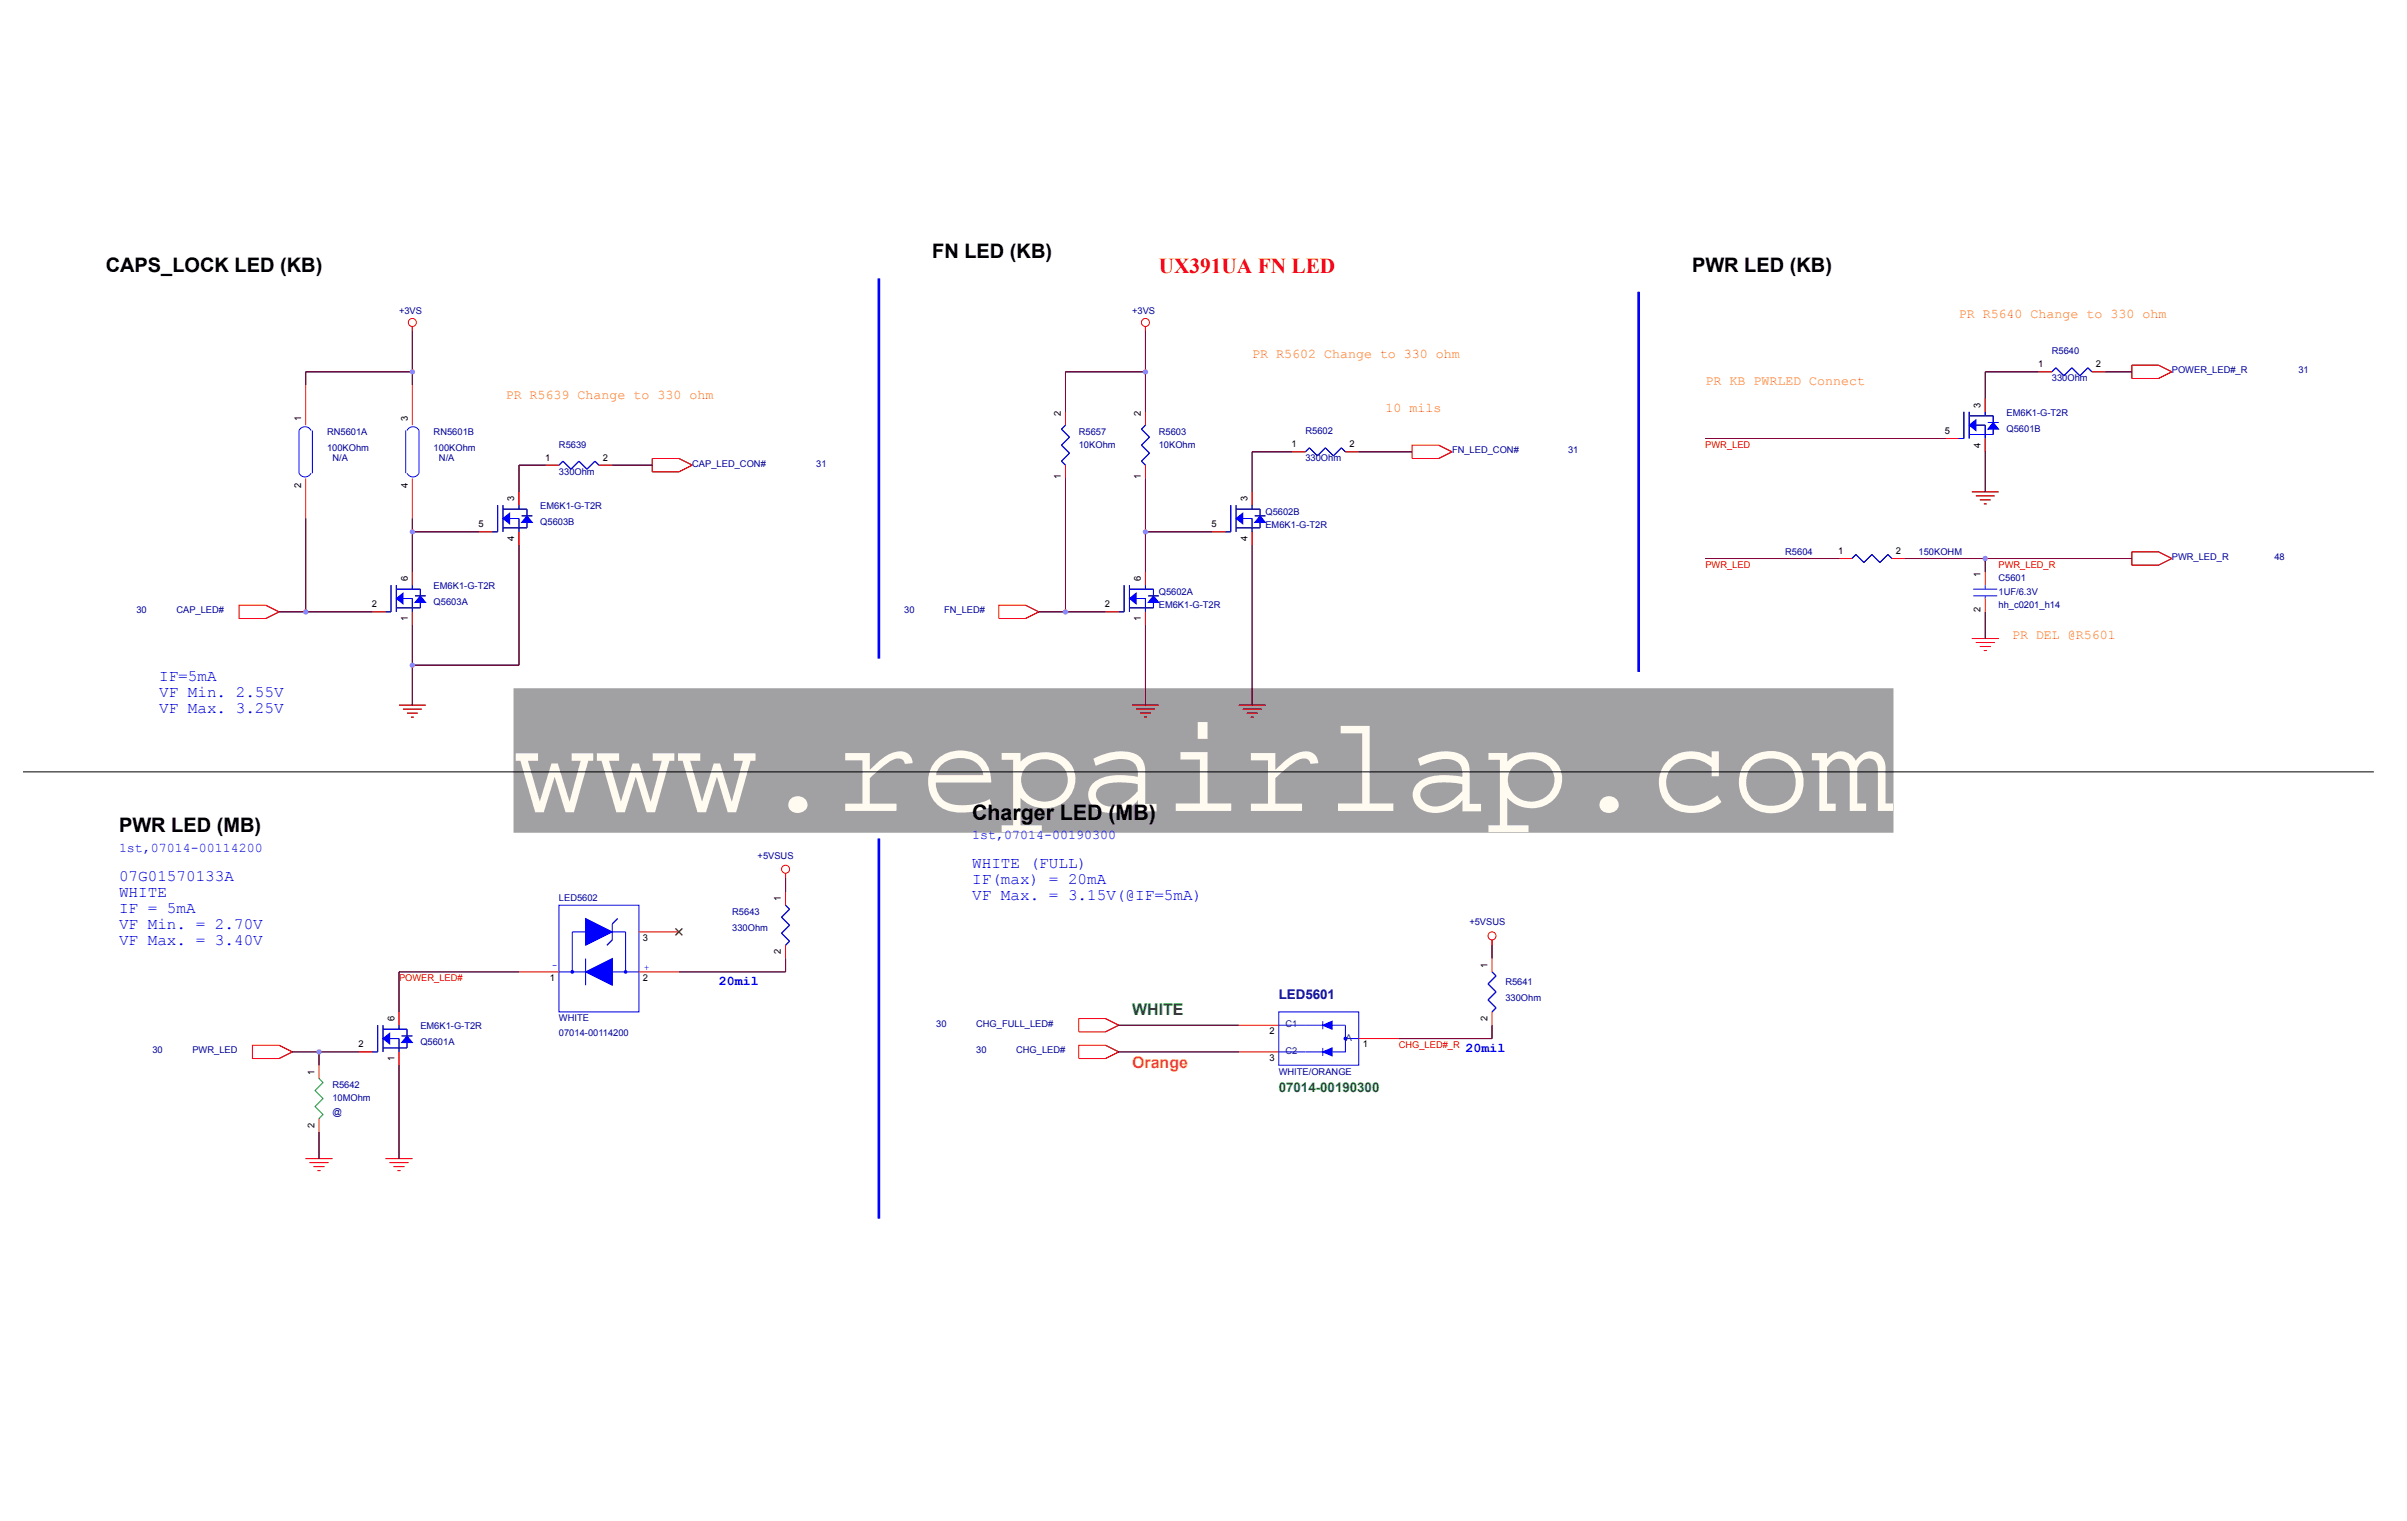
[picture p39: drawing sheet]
<svg xmlns="http://www.w3.org/2000/svg" width="220mm" height="139mm" viewBox="0 0 220 139" stroke-linecap="round" stroke-linejoin="round" font-family="sans-serif">
<defs><g id="words">
<text font-size="12.3" fill="#fffbf0" x="46.9" y="74">www.repairlap.com</text>
<text font-size="1.9" fill="#f00" x="105.8" y="24.9">UX391UA FN LED</text>
<text font-size="1.9" x="88.8" y="74.9">Charger LED (MB)</text>
<g font-size="1.8">
<text x="85.1" y="23.6">FN LED (KB)</text>
<text x="9.7" y="24.8">CAPS_LOCK LED (KB)</text>
<text x="154.5" y="24.8">PWR LED (KB)</text>
<text x="10.9" y="75.9">PWR LED (MB)</text>
</g>
<g font-size="1.5" fill="#00f">
<text x="14.5" y="62.2">IF=5mA</text>
<text x="14.5" y="63.7">VF Min. 2.55V</text>
<text x="14.5" y="65.1">VF Max. 3.25V</text>
<text x="10.9" y="80.4">07G01570133A</text>
<text x="10.9" y="81.9">WHITE</text>
<text x="10.9" y="83.4">IF = 5mA</text>
<text x="88.8" y="79.2">WHITE (FULL)</text>
<text x="88.8" y="80.7">IF(max) = 20mA</text>
<text x="88.8" y="82.2">VF Max. = 3.15V(@IF=5mA)</text>
<text x="10.9" y="84.8">VF Min. = 2.70V</text>
<text x="10.9" y="86.3">VF Max. = 3.40V</text>
</g>
<text font-size="1.5" fill="#008000" x="103.4" y="92.6">WHITE</text>
<text font-size="1.5" fill="#ff8000" x="103.4" y="97.5">Orange</text>
<g font-size="1.2" fill="#ff8000">
<text x="178.9" y="29.1">PR R5640 Change to 330 ohm</text>
<text x="114.4" y="32.7">PR R5602 Change to 330 ohm</text>
<text x="155.8" y="35.2">PR KB PWRLED Connect</text>
<text x="46.2" y="36.4">PR R5639 Change to 330 ohm</text>
<text x="126.5" y="37.6">10 mils</text>
<text x="183.8" y="58.3">PR DEL @R5601</text>
</g>
<g font-size="1.2" fill="#00f">
<text x="10.9" y="77.8">1st,07014-00114200</text>
<text x="88.8" y="76.6">1st,07014-00190300</text>
<text x="65.7" y="89.9">20mil</text>
<text x="133.8" y="96">20mil</text>
</g>
<text font-size="1.2" fill="#0000a0" x="116.8" y="91.2">LED5601</text>
<text font-size="1.2" fill="#008000" x="116.8" y="99.7">07014-00190300</text>
<g font-size=".9" fill="#0000a0">
<text x="36.4" y="28.7">+3VS</text>
<text x="103.4" y="28.7">+3VS</text>
<text x="187.4" y="32.4">R5640</text>
<text x="187.4" y="34.8">330Ohm</text>
<text x="198.3" y="34.1">POWER_LED#_R</text>
<text x="209.9" y="34.1">31</text>
<text x="29.9" y="39.7">RN5601A</text>
<text x="29.9" y="41.1">100KOhm</text>
<text x="39.6" y="39.7">RN5601B</text>
<text x="39.6" y="41.1">100KOhm</text>
<text x="51" y="40.9">R5639</text>
<text x="98.5" y="39.7">R5657</text>
<text x="98.5" y="40.9">10KOhm</text>
<text x="105.8" y="39.7">R5603</text>
<text x="105.8" y="40.9">10KOhm</text>
<text x="119.2" y="39.7">R5602</text>
<text x="132.6" y="41.4">FN_LED_CON#</text>
<text x="143.2" y="41.4">31</text>
<text x="183.3" y="39.4">Q5601B</text>
<text x="183.3" y="38">EM6K1-G-T2R</text>
<text x="30.4" y="42.1">N/A</text>
<text x="40.1" y="42.1">N/A</text>
<text x="49.3" y="47.9">Q5603B</text>
<text x="49.3" y="46.5">EM6K1-G-T2R</text>
<text x="51" y="43.3">330Ohm</text>
<text x="63.2" y="42.6">CAP_LED_CON#</text>
<text x="74.5" y="42.6">31</text>
<text x="115.6" y="47">Q5602B</text>
<text x="119.2" y="42.1">330Ohm</text>
<text x="39.6" y="53.8">EM6K1-G-T2R</text>
<text x="115.6" y="48.2">EM6K1-G-T2R</text>
<text x="163" y="50.6">R5604</text>
<text x="175.2" y="50.6">150KOHM</text>
<text x="182.5" y="53.1">C5601</text>
<text x="198.3" y="51.1">PWR_LED_R</text>
<text x="207.7" y="51.1">48</text>
<text x="12.5" y="56">30</text>
<text x="16.1" y="56">CAP_LED#</text>
<text x="39.6" y="55.2">Q5603A</text>
<text x="82.6" y="56">30</text>
<text x="86.2" y="56">FN_LED#</text>
<text x="105.8" y="54.3">Q5602A</text>
<text x="105.8" y="55.5">EM6K1-G-T2R</text>
<text x="182.5" y="54.3">1UF/6.3V</text>
<text x="182.5" y="55.5">hh_c0201_h14</text>
<text x="51" y="82.3">LED5602</text>
<text x="66.9" y="83.5">R5643</text>
<text x="69.2" y="78.4">+5VSUS</text>
<text x="66.9" y="85">330Ohm</text>
<text x="134.2" y="84.5">+5VSUS</text>
<text x="137.5" y="89.9">R5641</text>
<text x="38.4" y="95.4">Q5601A</text>
<text x="38.4" y="94">EM6K1-G-T2R</text>
<text x="51" y="93.2">WHITE</text>
<text x="51" y="94.6">07014-00114200</text>
<text x="85.5" y="93.7">30</text>
<text x="89.2" y="93.7">CHG_FULL_LED#</text>
<text x="137.5" y="91.4">330Ohm</text>
<text x="13.9" y="96.2">30</text>
<text x="17.6" y="96.2">PWR_LED</text>
<text x="30.4" y="99.3">R5642</text>
<text x="30.4" y="100.5">10MOhm</text>
<text x="30.4" y="101.8">@</text>
<text x="89.2" y="96.2">30</text>
<text x="92.8" y="96.2">CHG_LED#</text>
<text x="116.8" y="98.1">WHITE/ORANGE</text>
</g>
<g font-size=".9">
<text x="186.1" y="33.5">1</text>
<text x="191.4" y="33.5">2</text>
<text x="27.5" y="38.4" transform="rotate(-90 27.5 38.4)">1</text>
<text x="37.2" y="38.4" transform="rotate(-90 37.2 38.4)">3</text>
<text x="96.9" y="38" transform="rotate(-90 96.9 38)">2</text>
<text x="104.2" y="38" transform="rotate(-90 104.2 38)">2</text>
<text x="118" y="40.8">1</text>
<text x="123.2" y="40.8">2</text>
<text x="177.6" y="39.6">5</text>
<text x="180.9" y="40.9" transform="rotate(-90 180.9 40.9)">4</text>
<text x="180.9" y="37.2" transform="rotate(-90 180.9 37.2)">3</text>
<text x="27.5" y="44.5" transform="rotate(-90 27.5 44.5)">2</text>
<text x="37.2" y="44.5" transform="rotate(-90 37.2 44.5)">4</text>
<text x="47" y="45.8" transform="rotate(-90 47 45.8)">3</text>
<text x="49.8" y="42">1</text>
<text x="55.1" y="42">2</text>
<text x="96.9" y="43.7" transform="rotate(-90 96.9 43.7)">1</text>
<text x="104.2" y="43.7" transform="rotate(-90 104.2 43.7)">1</text>
<text x="113.9" y="45.8" transform="rotate(-90 113.9 45.8)">3</text>
<text x="37.2" y="53.1" transform="rotate(-90 37.2 53.1)">6</text>
<text x="43.7" y="48.1">5</text>
<text x="47" y="49.4" transform="rotate(-90 47 49.4)">4</text>
<text x="104.2" y="53.1" transform="rotate(-90 104.2 53.1)">6</text>
<text x="110.7" y="48.1">5</text>
<text x="113.9" y="49.4" transform="rotate(-90 113.9 49.4)">4</text>
<text x="167.9" y="50.6">1</text>
<text x="173.1" y="50.6">2</text>
<text x="180.9" y="52.6" transform="rotate(-90 180.9 52.6)">1</text>
<text x="34" y="55.4">2</text>
<text x="37.2" y="56.7" transform="rotate(-90 37.2 56.7)">1</text>
<text x="100.9" y="55.4">2</text>
<text x="104.2" y="56.7" transform="rotate(-90 104.2 56.7)">1</text>
<text x="180.9" y="55.9" transform="rotate(-90 180.9 55.9)">2</text>
<text x="71.3" y="82.3" transform="rotate(-90 71.3 82.3)">1</text>
<text x="50.2" y="89.5">1</text>
<text x="58.7" y="89.5">2</text>
<text x="58.7" y="85.9">3</text>
<text x="71.3" y="87.1" transform="rotate(-90 71.3 87.1)">2</text>
<text x="135.8" y="88.4" transform="rotate(-90 135.8 88.4)">1</text>
<text x="32.7" y="95.6">2</text>
<text x="36" y="93.2" transform="rotate(-90 36 93.2)">6</text>
<text x="115.9" y="94.4">2</text>
<text x="124.5" y="95.6">1</text>
<text x="135.8" y="93.2" transform="rotate(-90 135.8 93.2)">2</text>
<text x="28.7" y="98.1" transform="rotate(-90 28.7 98.1)">1</text>
<text x="36" y="96.9" transform="rotate(-90 36 96.9)">1</text>
<text x="115.9" y="96.8">3</text>
<text x="28.7" y="103" transform="rotate(-90 28.7 103)">2</text>
</g>
<g font-size=".9" fill="#f00">
<text x="155.7" y="40.9">PWR_LED</text>
<text x="155.7" y="51.8">PWR_LED</text>
<text x="182.5" y="51.8">PWR_LED_R</text>
<text x="36.4" y="89.6">POWER_LED#</text>
<text x="127.7" y="95.7">CHG_LED#_R</text>
</g>
<g font-size=".9" fill="#00f">
<text x="50.9" y="87.9" transform="rotate(-180 50.9 87.9)">-</text>
<text x="59.3" y="88.1" transform="rotate(-180 59.3 88.1)">+</text>
</g>
<g font-size=".9" fill="#004080">
<text x="117.4" y="93.8">C1</text>
<text x="122.9" y="95">A</text>
<text x="117.4" y="96.2">C2</text>
</g>
</g></defs>
<path d="M46.9 62.9h126v13.1h-126z" fill="#a1a1a3" stroke="#a1a1a3" stroke-width=".09"/>
<path d="M51 88.7h2.5M55.9 88.7h2.5" fill="none" stroke="#00f" stroke-width=".09"/>
<path d="M53.5 83.9l2.4 1.2-2.4 1.2z" fill="#00f"/>
<path d="M53.5 83.9l2.4 1.2-2.4 1.2zM53.5 85.1h-1.2v3.6M53.5 87.5v2.4M55.9 85.1h1.2v3.6M55.9 84.3v1.5" fill="none" stroke="#00f" stroke-width=".09"/>
<circle cx="57.1" cy="88.7" r=".12" fill="#00f"/>
<circle cx="57.1" cy="88.7" r=".12" fill="none" stroke="#00f" stroke-width=".09"/>
<circle cx="52.3" cy="88.7" r=".12" fill="#00f"/>
<circle cx="52.3" cy="88.7" r=".12" fill="none" stroke="#00f" stroke-width=".09"/>
<path d="M53.5 88.7l2.4-1.2v2.4z" fill="#00f"/>
<path d="M179.4 37.6v2.4h-.5M179.8 37.6v2.4M51 82.6h7.4v9.8h-7.4zM53.5 88.7l2.4-1.2v2.4zM55.9 85.8l-.5 .5M56.4 83.9l-.5 .4" fill="none" stroke="#00f" stroke-width=".09"/>
<path d="M178.9 40h.5zM55.4 86.3l.5-.5zM55.9 84.3l.5-.4zM61.7 85.4l.6-.6zM61.7 84.8l.6 .6z" fill="#000"/>
<path d="M47.4 88.7h3.6M58.4 88.7h3.6M58.4 85.1h3.6" fill="none" stroke="#f00" stroke-width=".09"/>
<path d="M61.7 84.8l.6 .6M62.3 84.8l-.6 .6" fill="none" stroke="#804000" stroke-width=".09"/>
<path d="M179.4 37.6v2.4M179.8 37.6v2.4" fill="none" stroke="#000" stroke-width=".09"/>
<path d="M179.8 38.8l.7-.5v1z" fill="#00f"/>
<path d="M179.8 38.8l.7-.5v1zM179.8 39.7h1.5M180.5 38.8h.8v1.2M181.3 37.6v.4h-1.5" fill="none" stroke="#00f" stroke-width=".09"/>
<path d="M179.8 38h1.5zM179.8 39.7h1.5zM180.5 38.8h.8zM181.3 38.8v1.2zM181.3 37.6v.4z" fill="#000"/>
<path d="M182 38.6l.5 .6h-1z" fill="#00f"/>
<path d="M37 39.3v3.9M37.2 39.3a.61 .61 0 0 1 .5-.3 .61 .61 0 0 1 .6 .3v3.9a.61 .61 0 0 1-.6 .3 .61 .61 0 0 1-.5-.3M181.3 38h.7v.6M181.5 38.6h1M182 38.6l.5 .6h-1zM182 39.2v.5h-.7M45.4 46.1v2.5h-.4M45.9 46.1v2.5" fill="none" stroke="#00f" stroke-width=".09"/>
<path d="M181.3 39.7h.7zM181.3 38h.7zM181.3 36.4v1.2zM181.5 38.6h1zM182 39.2v.5zM182 38v.6zM45 48.6h.4zM177.7 40h1.2zM181.3 40v1.2z" fill="#000"/>
<path d="M37.7 35.2v3.6M181.3 36.4v1.2M37.7 43.7v3.6M177.7 40h1.2M181.3 40v1.2" fill="none" stroke="#f00" stroke-width=".09"/>
<path d="M45.4 46.1v2.5M45.9 46.1v2.5" fill="none" stroke="#000" stroke-width=".09"/>
<path d="M45.9 47.3l.6-.5v1z" fill="#00f"/>
<path d="M45.9 47.3l.6-.5v1zM45.9 48.2h1.5M46.5 47.3h.9v1.3M47.4 46.1v.4h-1.5" fill="none" stroke="#00f" stroke-width=".09"/>
<path d="M45.9 46.5h1.5zM45.9 48.2h1.5zM46.5 47.3h.9zM47.4 47.3v1.3zM47.4 46.1v.4z" fill="#000"/>
<path d="M48.1 47.1l.5 .6h-1z" fill="#00f"/>
<path d="M47.4 46.5h.7v.6M47.6 47.1h1M48.1 47.1l.5 .6h-1zM48.1 47.7v.5h-.7M34.5 93.6v2.4h-.5M35 93.6v2.4M71.7 82.6l.4 .4-.7 .7 .7 .8-.7 .7 .7 .7-.4 .4" fill="none" stroke="#00f" stroke-width=".09"/>
<g fill="#000">
<path d="M43.7 48.6h1.3zM47.4 48.2h.7zM47.4 46.5h.7zM47.4 44.9v1.2zM47.4 48.6v1.2zM47.6 47.1h1zM48.1 47.7v.5zM48.1 46.5v.6zM34 96h.5zM71.4 85.2l.7 .7zM71.4 83.7l.7 .8zM71.7 82.6l.4 .4z"/>
<path d="M72.1 85.9l-.4 .4zM72.1 84.5l-.7 .7zM72.1 83l-.7 .7z"/>
</g>
<path d="M43.7 48.6h1.3M47.4 44.9v1.2M47.4 48.6v1.2M71.7 81.4v1.2M71.7 86.3v1.2" fill="none" stroke="#f00" stroke-width=".09"/>
<path d="M34.5 93.6v2.4M35 93.6v2.4" fill="none" stroke="#000" stroke-width=".09"/>
<path d="M35 94.8l.6-.5v1z" fill="#00f"/>
<path d="M35 94.8l.6-.5v1zM35 95.7h1.4M35.6 94.8h.8v1.2M36.4 93.6v.4h-1.4" fill="none" stroke="#00f" stroke-width=".09"/>
<path d="M35 94h1.4zM35 95.7h1.4zM35.6 94.8h.8zM36.4 94.8v1.2zM36.4 93.6v.4z" fill="#000"/>
<path d="M37.2 94.6l.5 .6h-1z" fill="#00f"/>
<path d="M36.4 94h.8v.6M36.7 94.6h1M37.2 94.6l.5 .6h-1zM37.2 95.2v.5h-.8" fill="none" stroke="#00f" stroke-width=".09"/>
<path d="M32.8 96h1.2zM36.4 95.7h.8zM36.4 94h.8zM36.4 92.4v1.2zM36.4 96v1.2zM36.7 94.6h1zM37.2 95.2v.5zM37.2 94v.6z" fill="#000"/>
<path d="M32.8 96h1.2M36.4 92.4v1.2M36.4 96v1.2" fill="none" stroke="#f00" stroke-width=".09"/>
<path d="M120.8 93.6l.9-.4v.8z" fill="#00f"/>
<path d="M120.8 93.2v.8M120.8 93.6l.9-.4v.8z" fill="none" stroke="#00f" stroke-width=".09"/>
<path d="M120.8 96l.9-.3v.7z" fill="#00f"/>
<path d="M120.8 95.7v.7M120.8 96l.9-.3v.7zM121.7 93.6h1.2v2.4h-1.2" fill="none" stroke="#00f" stroke-width=".09"/>
<circle cx="122.9" cy="94.8" r=".12" fill="#00f"/>
<g fill="none" stroke="#00f" stroke-width=".09">
<path d="M28.4 39.3a.61 .61 0 0 0-.5-.3 .61 .61 0 0 0-.6 .3v3.9a.61 .61 0 0 0 .6 .3 .61 .61 0 0 0 .5-.3M28.5 39.3v3.9M97.3 38.8l-.4 .4 .8 .7-.8 .7 .8 .8-.8 .7 .4 .4M104.6 38.8l-.4 .4 .8 .7-.8 .7 .8 .8-.8 .7 .4 .4M187.4 33.9l.4-.3 .7 .7 .7-.7 .7 .7 .8-.7 .3 .3M35.7 53.4v2.5h-.5M36.2 53.4v2.5M54.7 42.5l-.4-.4-.7 .7-.7-.7-.8 .7-.7-.7-.4 .4M122.9 41.2l-.4-.3-.7 .7-.8-.7-.7 .7-.7-.7-.4 .3M180.2 53.8h2.2M180.2 54.4h2.2M181.3 53.4v.4"/>
<path d="M181.3 54.4v.2M116.8 96h4M116.8 93.6h4M116.8 92.4h7.3v4.8h-7.3zM122.9 94.8h1.2M136.3 88.7l.3 .4-.7 .7 .7 .8-.7 .7 .7 .7-.3 .4"/>
<circle cx="122.9" cy="94.8" r=".12"/>
</g>
<g fill="none" stroke="#f00" stroke-width=".09">
<path d="M27.9 35.2v3.6M97.3 37.6v1.2M104.6 37.6v1.2M186.2 33.9h1.2M191 33.9h1.3M27.9 43.7v3.6M49.8 42.5h1.2M54.7 42.5h1.2M97.3 42.5v1.2M104.6 42.5v1.2M118 41.2h1.2M122.9 41.2h1.2"/>
<path d="M181.3 52.2v1.2M181.3 54.6v1.3M29.1 97.2v1.3M113.1 96h3.7M113.1 93.6h3.7M124.1 94.8h3.6M136.3 87.5v1.2M136.3 92.4v1.2M29.1 102.1v1.2"/>
</g>
<g fill="#000">
<path d="M96.9 39.2l.4-.4zM96.9 39.2l.8 .7zM104.2 39.2l.4-.4zM104.2 39.2l.8 .7zM187.4 33.9l.4-.3zM186.2 33.9h1.2zM187.8 33.6l.7 .7zM188.5 34.3l.7-.7zM189.2 33.6l.7 .7zM189.9 34.3l.8-.7zM190.7 33.6l.3 .3zM191 33.9h1.3z"/>
<path d="M35.2 55.9h.5zM51 42.5l.4-.4zM49.8 42.5h1.2zM51.4 42.1l.7 .7zM52.1 42.8l.8-.7zM52.9 42.1l.7 .7zM53.6 42.8l.7-.7zM54.3 42.1l.4 .4zM54.7 42.5h1.2zM96.9 40.6l.8-.7zM97.7 41.4l-.8 .7zM96.9 42.1l.4 .4z"/>
<path d="M96.9 40.6l.8 .8zM104.2 40.6l.8-.7zM105 41.4l-.8 .7zM104.2 42.1l.4 .4zM104.2 40.6l.8 .8zM119.2 41.2l.4-.3zM118 41.2h1.2zM119.6 40.9l.7 .7zM120.3 41.6l.7-.7zM121 40.9l.8 .7zM121.8 41.6l.7-.7zM122.5 40.9l.4 .3z"/>
<path d="M122.9 41.2h1.2zM28.8 99.6l.7 .7zM29.1 98.5l.4 .3zM29.5 98.8l-.7 .8zM135.9 91.3l.7 .7zM135.9 89.8l.7 .8zM136.3 88.7l.3 .4zM136.6 92l-.3 .4zM136.6 90.6l-.7 .7zM136.6 89.1l-.7 .7zM28.8 101l.7 .8zM29.5 101.8l-.4 .3z"/>
<path d="M28.8 101l.7-.7z"/>
</g>
<path d="M29.1 98.5l.4 .3-.7 .8 .7 .7-.7 .7 .7 .8-.4 .3" fill="none" stroke="#00ff80" stroke-width=".09"/>
<path d="M35.7 53.4v2.5M36.2 53.4v2.5" fill="none" stroke="#000" stroke-width=".09"/>
<path d="M36.2 54.6l.6-.4v.9z" fill="#00f"/>
<path d="M36.2 54.6l.6-.4v.9zM36.2 55.5h1.5M36.8 54.6h.9v1.3M37.7 53.4v.4h-1.5" fill="none" stroke="#00f" stroke-width=".09"/>
<path d="M36.2 53.8h1.5zM36.2 55.5h1.5zM36.8 54.6h.9zM37.7 54.6v1.3zM37.7 53.4v.4z" fill="#000"/>
<path d="M38.4 54.4l.5 .6h-1z" fill="#00f"/>
<path d="M37.7 53.8h.7v.6M37.9 54.4h1M38.4 54.4l.5 .6h-1zM38.4 55v.5h-.7M112.4 46.1v2.5h-.5M112.9 46.1v2.5" fill="none" stroke="#00f" stroke-width=".09"/>
<path d="M34 55.9h1.2zM37.7 55.5h.7zM37.7 53.8h.7zM37.7 52.2v1.2zM37.7 55.9v1.2zM37.9 54.4h1zM38.4 55v.5zM38.4 53.8v.6zM111.9 48.6h.5z" fill="#000"/>
<path d="M34 55.9h1.2M37.7 52.2v1.2M37.7 55.9v1.2" fill="none" stroke="#f00" stroke-width=".09"/>
<path d="M112.4 46.1v2.5M112.9 46.1v2.5" fill="none" stroke="#000" stroke-width=".09"/>
<path d="M112.9 47.3l.6-.5v1z" fill="#00f"/>
<path d="M112.9 47.3l.6-.5v1zM112.9 48.2h1.5M113.5 47.3h.9v1.3M114.4 46.1v.4h-1.5" fill="none" stroke="#00f" stroke-width=".09"/>
<path d="M112.9 46.5h1.5zM112.9 48.2h1.5zM113.5 47.3h.9zM114.4 47.3v1.3zM114.4 46.1v.4z" fill="#000"/>
<path d="M115.1 47.1l.5 .6h-1z" fill="#00f"/>
<path d="M102.7 53.4v2.5h-.5M103.2 53.4v2.5M114.4 46.5h.7v.6M114.6 47.1h1M115.1 47.1l.5 .6h-1zM115.1 47.7v.5h-.7M172.8 51l-.4-.4-.7 .8-.7-.8-.8 .8-.7-.8-.4 .4" fill="none" stroke="#00f" stroke-width=".09"/>
<g fill="#000">
<path d="M102.2 55.9h.5zM110.7 48.6h1.2zM114.4 48.2h.7zM114.4 46.5h.7zM114.4 44.9v1.2zM114.4 48.6v1.2zM114.6 47.1h1zM115.1 47.7v.5zM115.1 46.5v.6zM169.1 51l.4-.4zM167.9 51h1.2zM169.5 50.6l.7 .8z"/>
<path d="M170.2 51.4l.8-.8zM171 50.6l.7 .8zM171.7 51.4l.7-.8zM172.4 50.6l.4 .4zM172.8 51h1.2z"/>
</g>
<path d="M110.7 48.6h1.2M114.4 44.9v1.2M114.4 48.6v1.2M167.9 51h1.2M172.8 51h1.2" fill="none" stroke="#f00" stroke-width=".09"/>
<path d="M102.7 53.4v2.5M103.2 53.4v2.5" fill="none" stroke="#000" stroke-width=".09"/>
<path d="M103.2 54.6l.6-.4v.9z" fill="#00f"/>
<path d="M103.2 54.6l.6-.4v.9zM103.2 55.5h1.4M103.8 54.6h.8v1.3M104.6 53.4v.4h-1.4" fill="none" stroke="#00f" stroke-width=".09"/>
<path d="M103.2 53.8h1.4zM103.2 55.5h1.4zM103.8 54.6h.8zM104.6 54.6v1.3zM104.6 53.4v.4z" fill="#000"/>
<path d="M105.3 54.4l.5 .6h-.9z" fill="#00f"/>
<path d="M104.6 53.8h.7v.6M104.9 54.4h.9M105.3 54.4l.5 .6h-.9zM105.3 55v.5h-.7" fill="none" stroke="#00f" stroke-width=".09"/>
<g fill="#000">
<path d="M27.9 33.9v1.3zM37.7 29.8v.5zM37.7 33.9v1.3zM104.6 29.8v.5zM194.7 33.3v1.3zM197.1 34.6l1.2-.7zM197.1 33.3l1.2 .6zM24.3 55.2l1.2 .7zM24.3 56.5l1.2-.6zM37.7 47.3v1.3zM59.6 41.9v1.2zM62 43.1l1.2-.6z"/>
<path d="M62 41.9l1.2 .6zM93.7 56.5l1.2-.6zM93.7 55.2l1.2 .7zM101 55.9h1.2zM104.6 55.5h.7zM104.6 53.8h.7zM104.6 52.2v1.2zM104.6 55.9v1.2zM104.9 54.4h.9zM105.3 55v.5zM105.3 53.8v.6zM131.4 41.9l1.2-.7z"/>
<path d="M131.4 40.6l1.2 .6zM180.5 45.3h1.7zM180.5 58.7h1.7zM181.2 46h.2zM181.2 59.4h.2zM181.3 51v1.2zM180.8 45.6h1zM180.8 59h1zM194.7 50.4v1.2zM197.1 51.6l1.2-.6zM197.1 50.4l1.2 .6zM36.8 64.7h1.7z"/>
<path d="M37.5 65.5h.3zM37.2 65.1h.9zM71.7 79.7v.5zM103.8 64.7h1.7zM104.5 65.5h.2zM104.1 65.1h1zM113.5 64.7h1.7zM114.2 65.5h.3zM113.9 65.1h.9zM25.5 95.4l1.2 .6zM25.5 96.6l1.2-.6zM29.1 96v1.2z"/>
<path d="M71.7 80.2v1.2zM71.7 87.5v1.2zM101 94.2l1.2-.6zM101 96.6l1.2-.6zM101 93l1.2 .6zM101 95.4l1.2 .6zM136.3 85.8v.5zM136.3 93.6v1.2zM136.3 86.3v1.2zM28.3 106.1h1.7zM29 106.9h.3zM28.6 106.5h1z"/>
<path d="M35.6 106.1h1.7zM36.3 106.9h.3zM36 106.5h.9z"/>
</g>
<g fill="none" stroke="#f00" stroke-width=".09">
<path d="M37.7 29.8v.5M104.6 29.8v.5M194.7 33.3h2.4l1.2 .6-1.2 .7h-2.4zM21.8 55.2h2.5l1.2 .7-1.2 .6h-2.5zM59.6 41.9h2.4l1.2 .6-1.2 .6h-2.4zM91.2 55.2h2.5l1.2 .7-1.2 .6h-2.5zM101 55.9h1.2M104.6 52.2v1.2M104.6 55.9v1.2M129 40.6h2.4l1.2 .6-1.2 .7h-2.4zM180.1 44.9h2.4M180.1 58.3h2.4"/>
<path d="M180.5 45.3h1.7M180.5 58.7h1.7M180.8 45.6h1M180.8 59h1M181.2 46h.2M181.2 59.4h.2M194.7 50.4h2.4l1.2 .6-1.2 .6h-2.4zM36.4 64.4h2.5M36.8 64.7h1.7M37.2 65.1h.9M37.5 65.5h.3M71.7 79.7v.5"/>
<path d="M103.4 64.4h2.4M103.8 64.7h1.7M104.1 65.1h1M104.5 65.5h.2M113.1 64.4h2.5M113.5 64.7h1.7M113.9 65.1h.9M114.2 65.5h.3M23 95.4h2.5l1.2 .6-1.2 .6h-2.5zM98.5 93h2.5l1.2 .6-1.2 .6h-2.5zM98.5 95.4h2.5l1.2 .6-1.2 .6h-2.5zM136.3 85.8v.5"/>
<path d="M27.9 105.8h2.5M28.3 106.1h1.7M28.6 106.5h1M29 106.9h.3M35.2 105.8h2.5M35.6 106.1h1.7M36 106.5h.9M36.3 106.9h.3"/>
<circle cx="37.7" cy="29.4" r=".37"/>
<circle cx="104.6" cy="29.4" r=".37"/>
<circle cx="71.7" cy="79.4" r=".37"/>
<circle cx="136.3" cy="85.4" r=".37"/>
</g>
<g fill="none" stroke="#000" stroke-width=".09">
<path d="M37.7 30.3v3.6h-9.8M104.6 33.9h-7.3v3.7M104.6 30.3v7.3M186.2 33.9h-4.9v2.5M192.3 33.9h2.4M194.7 33.3h2.4M194.7 34.6h2.4M25.5 55.9h8.5M27.9 47.3v8.6M37.7 57.1v7.3M43.7 48.6h-6v3.6M47.4 49.8v10.9h-9.7"/>
<path d="M49.8 42.5h-2.4v2.4M55.9 42.5h3.7M59.6 41.9h2.4M59.6 43.1h2.4M94.9 55.9h6.1M97.3 43.7v12.2M104.6 48.6h6.1M104.6 43.7v8.5M104.6 57.1v7.3M114.4 49.8v14.6M118 41.2h-3.6v3.7M124.1 41.2h4.9"/>
<path d="M155.7 40h22M155.7 51h12.2M174 51h20.7M180.1 44.9h2.4M180.1 58.3h2.4M181.3 41.2v3.7M181.3 55.9v2.4M194.7 50.4h2.4M194.7 51.6h2.4M36.4 64.4h2.5M103.4 64.4h2.4M113.1 64.4h2.5"/>
<path d="M26.7 96h6.1M36.4 97.2v8.6M47.4 88.7h-11v3.7M62 88.7h9.7M102.2 96h10.9M102.2 93.6h10.9M127.7 94.8h8.6M27.9 105.8h2.5M29.1 103.3v2.5M35.2 105.8h2.5"/>
</g>
<g fill="none" stroke="#800040" stroke-width=".09">
<path d="M37.7 30.3v4.9M37.7 33.9h-9.8v1.3M104.6 33.9h-7.3v3.7M104.6 30.3v7.3M186.2 33.9h-4.9v2.5M192.3 33.9h2.4M25.5 55.9h8.5M27.9 47.3v8.6M37.7 48.6h6M37.7 47.3v4.9M37.7 57.1v7.3M47.4 49.8v10.9h-9.7"/>
<path d="M49.8 42.5h-2.4v2.4M55.9 42.5h3.7M94.9 55.9h6.1M97.3 43.7v12.2M104.6 48.6h6.1M104.6 43.7v8.5M104.6 57.1v7.3M114.4 49.8v14.6M118 41.2h-3.6v3.7M124.1 41.2h4.9M155.7 40h22M155.7 51h12.2"/>
<path d="M174 51h20.7M181.3 41.2v3.7M181.3 51v1.2M181.3 55.9v2.4M26.7 96h6.1M29.1 96v1.2M36.4 97.2v8.6M47.4 88.7h-11v3.7M71.7 87.5v1.2h-9.7M71.7 80.2v1.2M102.2 96h10.9M102.2 93.6h10.9"/>
<path d="M136.3 93.6v1.2h-8.6M136.3 86.3v1.2M29.1 103.3v2.5"/>
</g>
<g fill="#f0f">
<circle cx="37.7" cy="60.7" r=".24"/>
<circle cx="37.7" cy="33.9" r=".24"/>
<circle cx="27.9" cy="55.9" r=".24"/>
<circle cx="37.7" cy="48.6" r=".24"/>
<circle cx="181.3" cy="51" r=".24"/>
<circle cx="29.1" cy="96" r=".24"/>
<circle cx="104.6" cy="33.9" r=".24"/>
<circle cx="104.6" cy="48.6" r=".24"/>
<circle cx="97.3" cy="55.9" r=".24"/>
</g>
<path d="M80.3 25.4v34.7M149.7 26.6v34.7M2.1 70.5h214.7M80.3 76.6v34.6" fill="none" stroke="#000" stroke-width=".09"/>
<path d="M80.3 25.4v34.7M149.7 26.6v34.7M80.3 76.6v34.6" fill="none" stroke="#00f" stroke-width=".24"/>
<use href="#words"/>
</svg>
